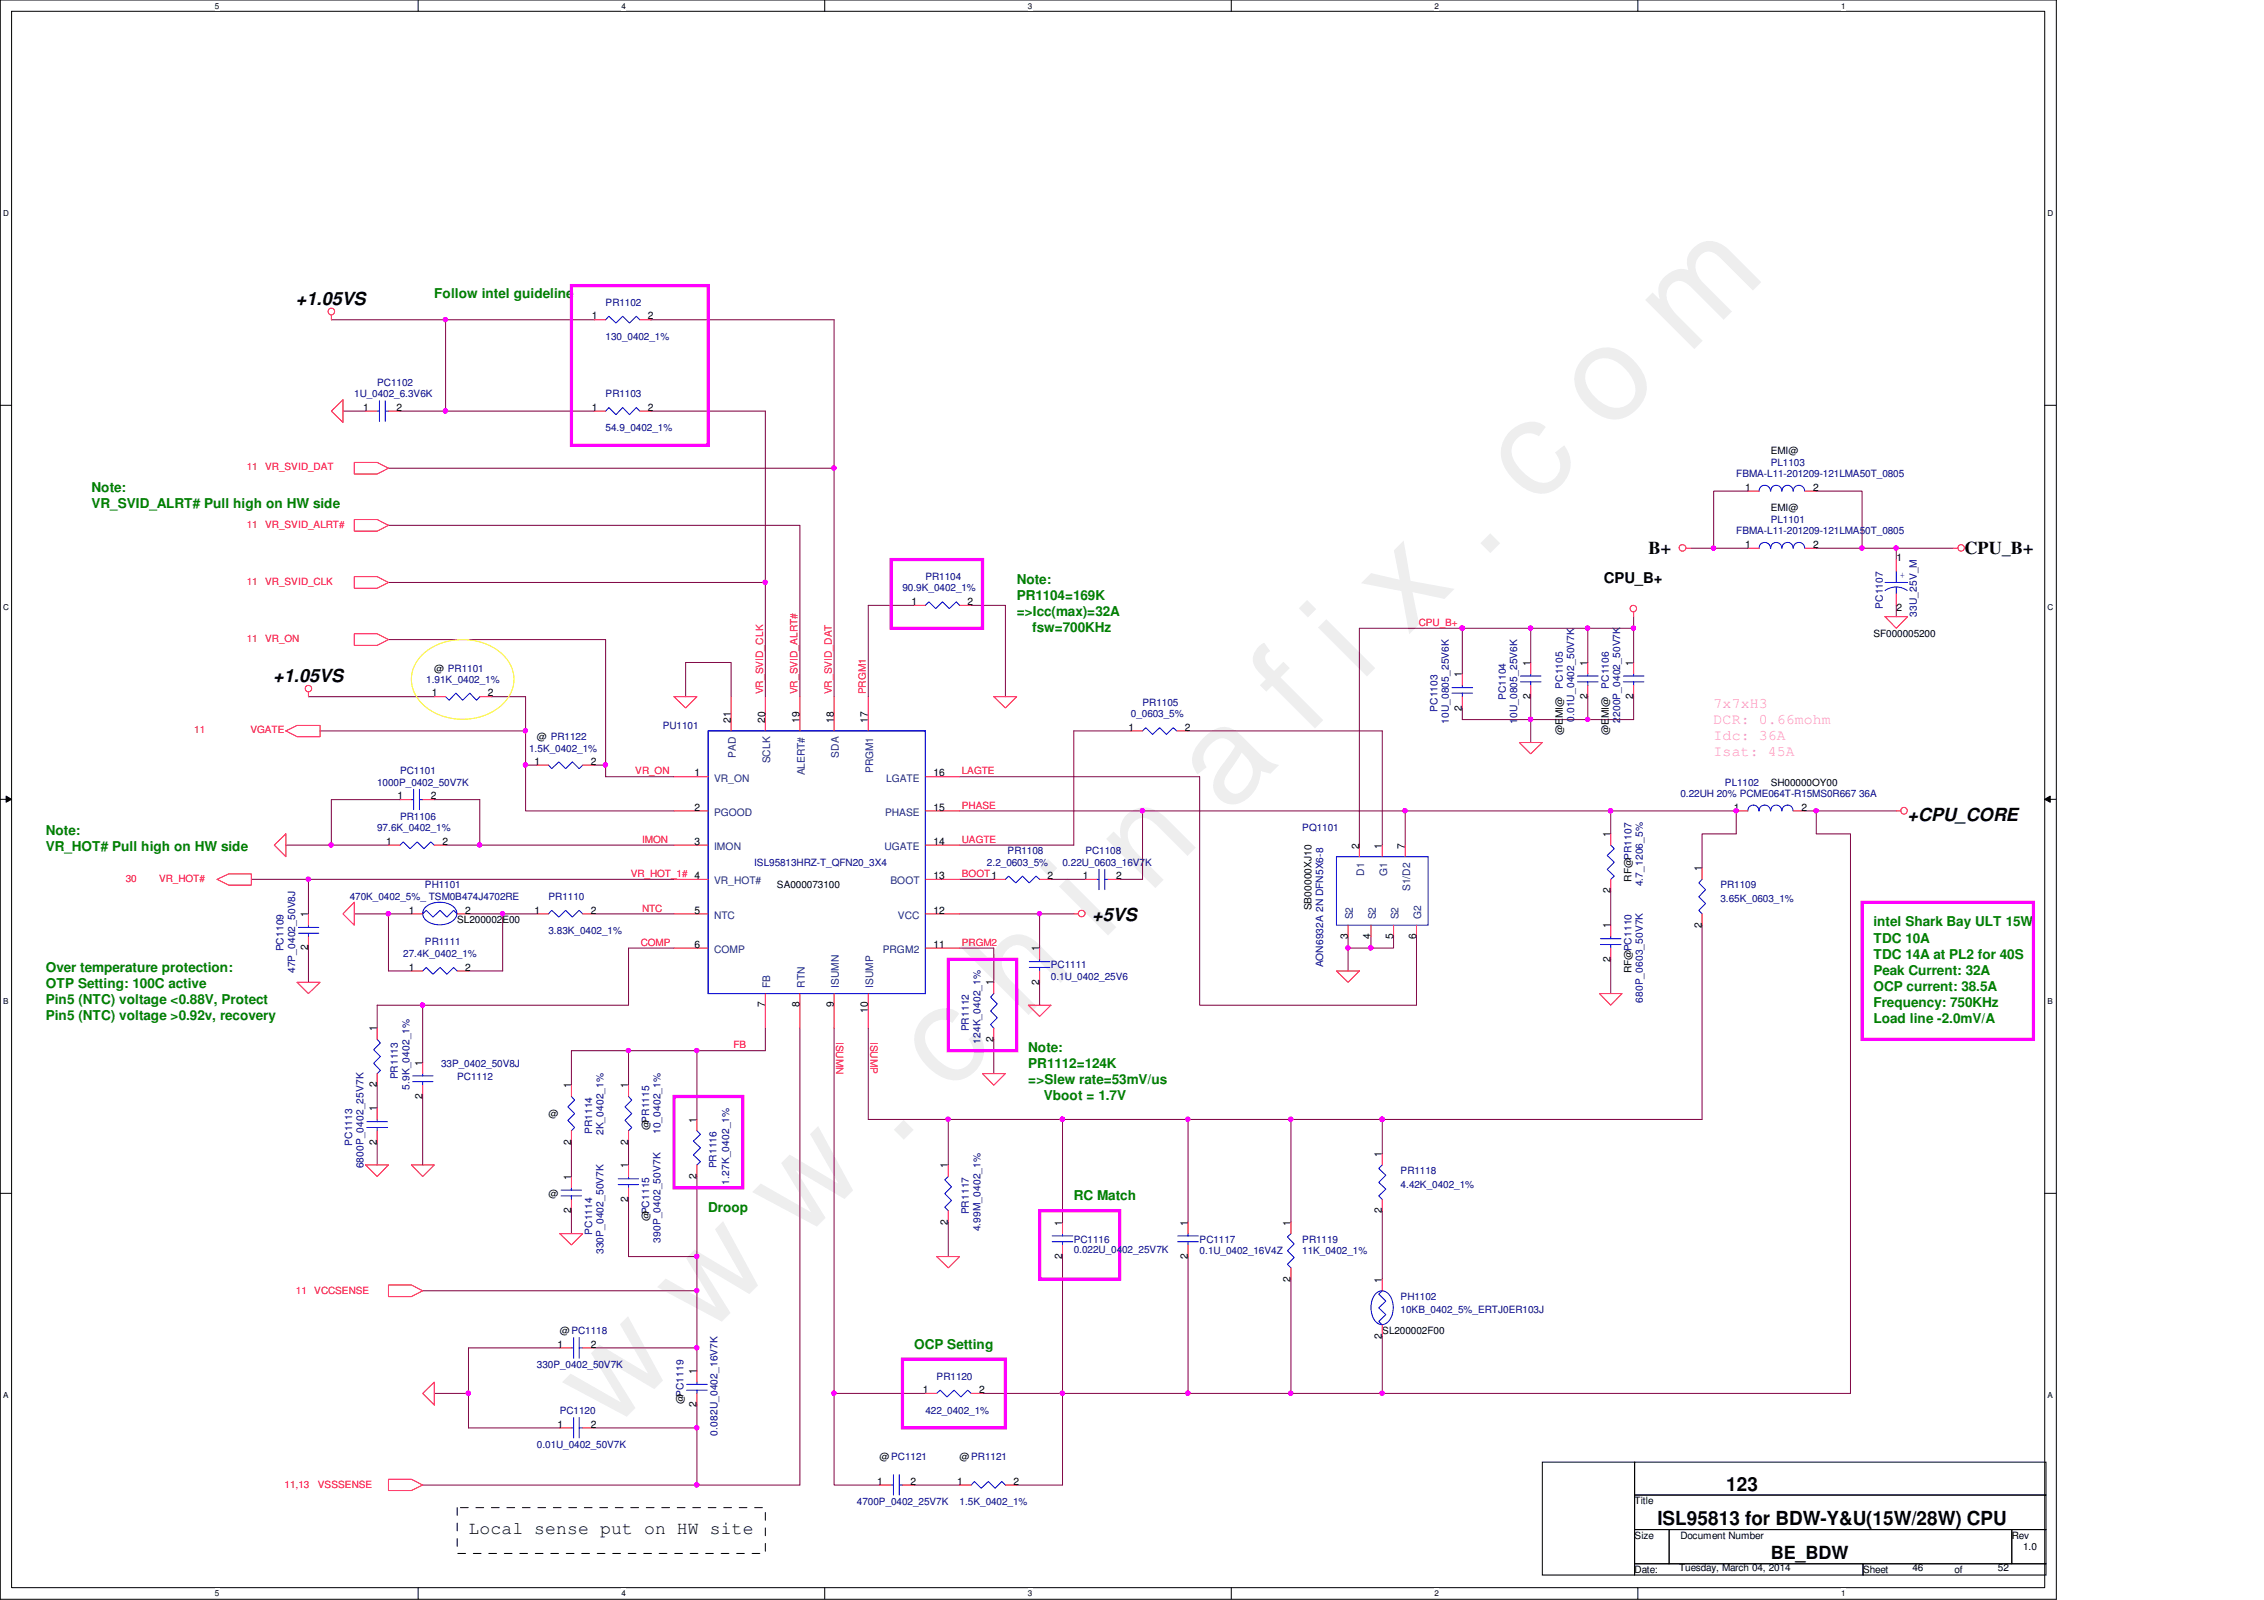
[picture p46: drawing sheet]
<svg xmlns="http://www.w3.org/2000/svg" width="297mm" height="210mm" viewBox="0 0 297 210" stroke-linecap="round" stroke-linejoin="round" font-family="sans-serif">
<defs><g id="words">
<text font-size="17.6" fill="#f0f" x="80.1" y="188" transform="rotate(-45 80.1 188)">w w w . c h i n a f i x . c o m</text>
<g font-size="2.5">
<text x="226.5" y="195.5">123</text>
<text x="217.5" y="200">ISL95813 for BDW-Y&amp;U(15W/28W) CPU</text>
</g>
<g font-size="2.4">
<text x="38.8" y="40">+1.05VS</text>
<text x="216.3" y="72.7">B+</text>
<text x="257.8" y="72.7">CPU_B+</text>
<text x="35.9" y="89.4">+1.05VS</text>
<text x="250.3" y="107.7">+CPU_CORE</text>
<text x="143.3" y="120.9">+5VS</text>
<text x="61.5" y="201.2">Local sense put on HW site</text>
<text x="232.3" y="204.5">BE_BDW</text>
</g>
<text font-size="1.9" x="210.4" y="76.5">CPU_B+</text>
<g font-size="1.9" fill="#ff80c0">
<text x="224.8" y="92.9">7x7xH3</text>
<text x="224.8" y="95">DCR: 0.66mohm</text>
<text x="224.8" y="97.1">Idc: 36A</text>
<text x="224.8" y="99.1">Isat: 45A</text>
</g>
<g font-size="1.8" fill="#008000">
<text x="57" y="39.1">Follow intel guideline</text>
<text x="12" y="64.6">Note:</text>
<text x="12" y="66.7">VR_SVID_ALRT# Pull high on HW side</text>
<text x="133.4" y="76.6">Note:</text>
<text x="133.4" y="78.7">PR1104=169K</text>
<text x="133.4" y="80.8">=&gt;Icc(max)=32A</text>
<text x="135.4" y="82.9">fsw=700KHz</text>
<text x="6" y="109.5">Note:</text>
<text x="6" y="111.6">VR_HOT# Pull high on HW side</text>
<text x="245.8" y="121.5">intel Shark Bay ULT 15W</text>
<text x="245.8" y="123.7">TDC 10A</text>
<text x="245.8" y="125.8">TDC 14A at PL2 for 40S</text>
<text x="6" y="127.5">Over temperature protection:</text>
<text x="6" y="129.6">OTP Setting: 100C active</text>
<text x="6" y="131.7">Pin5 (NTC) voltage &lt;0.88V, Protect</text>
<text x="245.8" y="127.9">Peak Current: 32A</text>
<text x="245.8" y="130">OCP current: 38.5A</text>
<text x="6" y="133.9">Pin5 (NTC) voltage &gt;0.92v, recovery</text>
<text x="245.8" y="132.1">Frequency: 750KHz</text>
<text x="245.8" y="134.2">Load line -2.0mV/A</text>
<text x="134.9" y="138">Note:</text>
<text x="134.9" y="140.1">PR1112=124K</text>
<text x="134.9" y="142.2">=&gt;Slew rate=53mV/us</text>
<text x="136.9" y="144.4">Vboot = 1.7V</text>
<text x="92.9" y="159">Droop</text>
<text x="140.9" y="157.5">RC Match</text>
<text x="119.9" y="177">OCP Setting</text>
</g>
<g font-size="1.4">
<text x="77.6" y="41.9">1</text>
<text x="85" y="41.9">2</text>
<text x="47.7" y="53.9">1</text>
<text x="52" y="53.9">2</text>
<text x="77.6" y="53.9">1</text>
<text x="85" y="53.9">2</text>
<text x="229" y="64.4">1</text>
<text x="237.9" y="64.4">2</text>
<text x="229" y="71.9">1</text>
<text x="237.9" y="71.9">2</text>
<text x="248.8" y="73.6">1</text>
<text x="119.6" y="79.4">1</text>
<text x="127" y="79.4">2</text>
<text x="248.8" y="80.2">2</text>
<text x="191.8" y="88.9" transform="rotate(-90 191.8 88.9)">1</text>
<text x="200.8" y="87.3" transform="rotate(-90 200.8 87.3)">1</text>
<text x="208.3" y="87.3" transform="rotate(-90 208.3 87.3)">1</text>
<text x="214.3" y="87.3" transform="rotate(-90 214.3 87.3)">1</text>
<text x="56.6" y="91.4">1</text>
<text x="64" y="91.4">2</text>
<text x="95.9" y="94.8" transform="rotate(-90 95.9 94.8)">21</text>
<text x="100.4" y="94.8" transform="rotate(-90 100.4 94.8)">20</text>
<text x="104.9" y="94.8" transform="rotate(-90 104.9 94.8)">19</text>
<text x="109.4" y="94.8" transform="rotate(-90 109.4 94.8)">18</text>
<text x="113.9" y="94.8" transform="rotate(-90 113.9 94.8)">17</text>
<text x="148.1" y="95.8">1</text>
<text x="155.4" y="95.8">2</text>
<text x="191.8" y="93.2" transform="rotate(-90 191.8 93.2)">2</text>
<text x="200.8" y="91.7" transform="rotate(-90 200.8 91.7)">2</text>
<text x="208.3" y="91.7" transform="rotate(-90 208.3 91.7)">2</text>
<text x="214.3" y="91.7" transform="rotate(-90 214.3 91.7)">2</text>
<text x="70.1" y="100.3">1</text>
<text x="77.5" y="100.3">2</text>
<text x="91.1" y="101.9">1</text>
<text x="122.5" y="101.9">16</text>
<text x="52.2" y="104.9">1</text>
<text x="56.5" y="104.9">2</text>
<text x="91.1" y="106.3">2</text>
<text x="122.5" y="106.3">15</text>
<text x="227.5" y="106.3">1</text>
<text x="236.3" y="106.3">2</text>
<text x="50.7" y="110.8">1</text>
<text x="58" y="110.8">2</text>
<text x="91.1" y="110.8">3</text>
<text x="122.5" y="110.8">14</text>
<text x="178.3" y="111.3" transform="rotate(-90 178.3 111.3)">2</text>
<text x="181.3" y="111.3" transform="rotate(-90 181.3 111.3)">1</text>
<text x="184.3" y="111.3" transform="rotate(-90 184.3 111.3)">7</text>
<text x="211.3" y="109.8" transform="rotate(-90 211.3 109.8)">1</text>
<text x="53.6" y="119.8">1</text>
<text x="61" y="119.8">2</text>
<text x="70.1" y="119.8">1</text>
<text x="77.5" y="119.8">2</text>
<text x="91.1" y="119.8">5</text>
<text x="122.5" y="115.3">13</text>
<text x="122.5" y="119.8">12</text>
<text x="137.5" y="115.3">2</text>
<text x="142.1" y="115.3">1</text>
<text x="146.4" y="115.3">2</text>
<text x="211.3" y="117.2" transform="rotate(-90 211.3 117.2)">2</text>
<text x="223.3" y="114.3" transform="rotate(-90 223.3 114.3)">1</text>
<text x="40.4" y="124.7" transform="rotate(-90 40.4 124.7)">2</text>
<text x="40.4" y="120.3" transform="rotate(-90 40.4 120.3)">1</text>
<text x="91.1" y="124.3">6</text>
<text x="122.5" y="124.3">11</text>
<text x="136.4" y="124.8" transform="rotate(-90 136.4 124.8)">1</text>
<text x="176.8" y="123.2" transform="rotate(-90 176.8 123.2)">3</text>
<text x="179.8" y="123.2" transform="rotate(-90 179.8 123.2)">4</text>
<text x="182.8" y="123.2" transform="rotate(-90 182.8 123.2)">5</text>
<text x="185.8" y="123.2" transform="rotate(-90 185.8 123.2)">6</text>
<text x="211.3" y="121.8" transform="rotate(-90 211.3 121.8)">1</text>
<text x="223.3" y="121.7" transform="rotate(-90 223.3 121.7)">2</text>
<text x="53.6" y="127.3">1</text>
<text x="61" y="127.3">2</text>
<text x="130.3" y="129.3" transform="rotate(-90 130.3 129.3)">1</text>
<text x="136.4" y="129.2" transform="rotate(-90 136.4 129.2)">2</text>
<text x="211.3" y="126.2" transform="rotate(-90 211.3 126.2)">2</text>
<text x="49.4" y="135.3" transform="rotate(-90 49.4 135.3)">1</text>
<text x="100.4" y="132.2" transform="rotate(-90 100.4 132.2)">7</text>
<text x="104.9" y="132.2" transform="rotate(-90 104.9 132.2)">8</text>
<text x="109.4" y="132.2" transform="rotate(-90 109.4 132.2)">9</text>
<text x="113.9" y="132.9" transform="rotate(-90 113.9 132.9)">10</text>
<text x="130.3" y="136.7" transform="rotate(-90 130.3 136.7)">2</text>
<text x="49.4" y="142.7" transform="rotate(-90 49.4 142.7)">2</text>
<text x="55.4" y="139.8" transform="rotate(-90 55.4 139.8)">1</text>
<text x="74.9" y="142.8" transform="rotate(-90 74.9 142.8)">1</text>
<text x="82.4" y="142.8" transform="rotate(-90 82.4 142.8)">1</text>
<text x="49.4" y="145.8" transform="rotate(-90 49.4 145.8)">1</text>
<text x="55.4" y="144.2" transform="rotate(-90 55.4 144.2)">2</text>
<text x="91.4" y="147.3" transform="rotate(-90 91.4 147.3)">1</text>
<text x="49.4" y="150.2" transform="rotate(-90 49.4 150.2)">2</text>
<text x="74.9" y="154.8" transform="rotate(-90 74.9 154.8)">1</text>
<text x="74.9" y="150.2" transform="rotate(-90 74.9 150.2)">2</text>
<text x="82.4" y="153.3" transform="rotate(-90 82.4 153.3)">1</text>
<text x="82.4" y="150.2" transform="rotate(-90 82.4 150.2)">2</text>
<text x="91.4" y="154.6" transform="rotate(-90 91.4 154.6)">2</text>
<text x="124.4" y="153.3" transform="rotate(-90 124.4 153.3)">1</text>
<text x="181.3" y="151.8" transform="rotate(-90 181.3 151.8)">1</text>
<text x="74.9" y="159.2" transform="rotate(-90 74.9 159.2)">2</text>
<text x="82.4" y="157.6" transform="rotate(-90 82.4 157.6)">2</text>
<text x="124.4" y="160.7" transform="rotate(-90 124.4 160.7)">2</text>
<text x="139.4" y="160.8" transform="rotate(-90 139.4 160.8)">1</text>
<text x="155.8" y="160.8" transform="rotate(-90 155.8 160.8)">1</text>
<text x="169.3" y="160.8" transform="rotate(-90 169.3 160.8)">1</text>
<text x="181.3" y="159.2" transform="rotate(-90 181.3 159.2)">2</text>
<text x="139.4" y="165.1" transform="rotate(-90 139.4 165.1)">2</text>
<text x="155.8" y="165.1" transform="rotate(-90 155.8 165.1)">2</text>
<text x="169.3" y="168.1" transform="rotate(-90 169.3 168.1)">2</text>
<text x="181.3" y="168.3" transform="rotate(-90 181.3 168.3)">1</text>
<text x="73.1" y="176.8">1</text>
<text x="77.5" y="176.8">2</text>
<text x="181.3" y="175.6" transform="rotate(-90 181.3 175.6)">2</text>
<text x="91.4" y="184.6" transform="rotate(-90 91.4 184.6)">2</text>
<text x="91.4" y="180.3" transform="rotate(-90 91.4 180.3)">1</text>
<text x="121.1" y="182.8">1</text>
<text x="128.5" y="182.8">2</text>
<text x="73.1" y="187.3">1</text>
<text x="77.5" y="187.3">2</text>
<text x="115.1" y="194.8">1</text>
<text x="119.5" y="194.8">2</text>
<text x="125.6" y="194.8">1</text>
<text x="133" y="194.8">2</text>
</g>
<g font-size="1.4" fill="#004080">
<text x="96.6" y="99.4" transform="rotate(-90 96.6 99.4)">PAD</text>
<text x="101" y="100.2" transform="rotate(-90 101 100.2)">SCLK</text>
<text x="105.6" y="101.7" transform="rotate(-90 105.6 101.7)">ALERT#</text>
<text x="110.1" y="99.4" transform="rotate(-90 110.1 99.4)">SDA</text>
<text x="114.6" y="101.4" transform="rotate(-90 114.6 101.4)">PRGM1</text>
<text x="93.7" y="102.5">VR_ON</text>
<text x="93.7" y="107">PGOOD</text>
<text x="116.1" y="107">PHASE</text>
<text x="116.2" y="102.5">LGATE</text>
<text x="93.7" y="111.5">IMON</text>
<text x="116" y="111.5">UGATE</text>
<text x="93.7" y="116">VR_HOT#</text>
<text x="116.8" y="116">BOOT</text>
<text x="179" y="114.9" transform="rotate(-90 179 114.9)">D1</text>
<text x="182" y="115" transform="rotate(-90 182 115)">G1</text>
<text x="185" y="116.9" transform="rotate(-90 185 116.9)">S1/D2</text>
<text x="93.7" y="120.5">NTC</text>
<text x="93.7" y="125">COMP</text>
<text x="115.8" y="125">PRGM2</text>
<text x="117.8" y="120.5">VCC</text>
<text x="177.5" y="120.6" transform="rotate(-90 177.5 120.6)">S2</text>
<text x="180.5" y="120.6" transform="rotate(-90 180.5 120.6)">S2</text>
<text x="183.5" y="120.6" transform="rotate(-90 183.5 120.6)">S2</text>
<text x="186.5" y="120.6" transform="rotate(-90 186.5 120.6)">G2</text>
<text x="101" y="129.6" transform="rotate(-90 101 129.6)">FB</text>
<text x="105.6" y="129.6" transform="rotate(-90 105.6 129.6)">RTN</text>
<text x="110.1" y="129.6" transform="rotate(-90 110.1 129.6)">ISUMN</text>
<text x="114.6" y="129.6" transform="rotate(-90 114.6 129.6)">ISUMP</text>
</g>
<g font-size="1.3" fill="#000080">
<text x="79.5" y="40.1">PR1102</text>
<text x="79.5" y="44.6">130_0402_1%</text>
<text x="46.5" y="52.1">1U_0402_6.3V6K</text>
<text x="49.5" y="50.6">PC1102</text>
<text x="79.5" y="52.1">PR1103</text>
<text x="79.5" y="56.6">54.9_0402_1%</text>
<text x="227.8" y="62.6">FBMA-L11-201209-121LMA50T_0805</text>
<text x="232.3" y="61.1">PL1103</text>
<text x="227.8" y="70.1">FBMA-L11-201209-121LMA50T_0805</text>
<text x="232.3" y="68.6">PL1101</text>
<text x="118.4" y="77.6">90.9K_0402_1%</text>
<text x="121.4" y="76.1">PR1104</text>
<text x="247" y="79.8" transform="rotate(-90 247 79.8)">PC1107</text>
<text x="251.5" y="80.9" transform="rotate(-90 251.5 80.9)">33U_25V_M</text>
<text x="55.9" y="89.6">1.91K_0402_1%</text>
<text x="86.9" y="95.6">PU1101</text>
<text x="148.4" y="94.1">0_0603_5%</text>
<text x="149.9" y="92.6">PR1105</text>
<text x="188.6" y="93.3" transform="rotate(-90 188.6 93.3)">PC1103</text>
<text x="190.1" y="95" transform="rotate(-90 190.1 95)">10U_0805_25V6K</text>
<text x="197.6" y="91.9" transform="rotate(-90 197.6 91.9)">PC1104</text>
<text x="199" y="95" transform="rotate(-90 199 95)">10U_0805_25V6K</text>
<text x="205.1" y="90.3" transform="rotate(-90 205.1 90.3)">PC1105</text>
<text x="206.5" y="94.7" transform="rotate(-90 206.5 94.7)">0.01U_0402_50V7K</text>
<text x="211.1" y="90.3" transform="rotate(-90 211.1 90.3)">PC1106</text>
<text x="212.6" y="94.8" transform="rotate(-90 212.6 94.8)">2200P_0402_50V7K</text>
<text x="52.5" y="101.6">PC1101</text>
<text x="69.4" y="98.6">1.5K_0402_1%</text>
<text x="49.5" y="103.1">1000P_0402_50V7K</text>
<text x="52.5" y="107.6">PR1106</text>
<text x="220.5" y="104.6">0.22UH 20% PCME064T-R15MS0R667 36A</text>
<text x="226.3" y="103.1">PL1102</text>
<text x="49.5" y="109.1">97.6K_0402_1%</text>
<text x="98.9" y="113.6">ISL95813HRZ-T_QFN20_3X4</text>
<text x="129.5" y="113.6">2.2_0603_5%</text>
<text x="132.2" y="112.1">PR1108</text>
<text x="139.4" y="113.6">0.22U_0603_16V7K</text>
<text x="142.4" y="112.1">PC1108</text>
<text x="170.9" y="109.1">PQ1101</text>
<text x="45.9" y="118.1">470K_0402_5%_ TSM0B474J4702RE</text>
<text x="55.7" y="116.5">PH1101</text>
<text x="72" y="118.1">PR1110</text>
<text x="215.6" y="116.3" transform="rotate(-90 215.6 116.3)">4.7_1206_5%</text>
<text x="225.7" y="116.5">PR1109</text>
<text x="225.7" y="118.4">3.65K_0603_1%</text>
<text x="37.2" y="124.8" transform="rotate(-90 37.2 124.8)">PC1109</text>
<text x="52.9" y="125.6">27.4K_0402_1%</text>
<text x="55.7" y="124">PR1111</text>
<text x="72" y="122.6">3.83K_0402_1%</text>
<text x="38.7" y="127.7" transform="rotate(-90 38.7 127.7)">47P_0402_50V8J</text>
<text x="137.9" y="127">PC1111</text>
<text x="137.9" y="128.6">0.1U_0402_25V6</text>
<text x="173.6" y="126.9" transform="rotate(-90 173.6 126.9)">AON6932A 2N DFN5X6-8</text>
<text x="215.6" y="131.6" transform="rotate(-90 215.6 131.6)">680P_0603_50V7K</text>
<text x="127.1" y="135.3" transform="rotate(-90 127.1 135.3)">PR1112</text>
<text x="128.6" y="136.9" transform="rotate(-90 128.6 136.9)">124K_0402_1%</text>
<text x="52.2" y="141.6" transform="rotate(-90 52.2 141.6)">PR1113</text>
<text x="53.7" y="143" transform="rotate(-90 53.7 143)">5.9K_0402_1%</text>
<text x="57.9" y="140">33P_0402_50V8J</text>
<text x="60" y="141.7">PC1112</text>
<text x="77.7" y="148.8" transform="rotate(-90 77.7 148.8)">PR1114</text>
<text x="79.2" y="148.9" transform="rotate(-90 79.2 148.9)">2K_0402_1%</text>
<text x="86.7" y="148.8" transform="rotate(-90 86.7 148.8)">10_0402_1%</text>
<text x="46.2" y="150.3" transform="rotate(-90 46.2 150.3)">PC1113</text>
<text x="47.7" y="153.3" transform="rotate(-90 47.7 153.3)">6800P_0402_25V7K</text>
<text x="94" y="153.3" transform="rotate(-90 94 153.3)">PR1116</text>
<text x="95.7" y="155.4" transform="rotate(-90 95.7 155.4)">1.27K_0402_1%</text>
<text x="183.8" y="154">PR1118</text>
<text x="183.8" y="155.8">4.42K_0402_1%</text>
<text x="77.7" y="162" transform="rotate(-90 77.7 162)">PC1114</text>
<text x="127.1" y="159.3" transform="rotate(-90 127.1 159.3)">PR1117</text>
<text x="128.6" y="161.5" transform="rotate(-90 128.6 161.5)">4.99M_0402_1%</text>
<text x="79.2" y="164.5" transform="rotate(-90 79.2 164.5)">330P_0402_50V7K</text>
<text x="86.7" y="163" transform="rotate(-90 86.7 163)">390P_0402_50V7K</text>
<text x="140.9" y="163">PC1116</text>
<text x="140.9" y="164.4">0.022U_0402_25V7K</text>
<text x="157.4" y="163">PC1117</text>
<text x="157.4" y="164.5">0.1U_0402_16V4Z</text>
<text x="170.9" y="163">PR1119</text>
<text x="170.9" y="164.5">11K_0402_1%</text>
<text x="183.8" y="170.5">PH1102</text>
<text x="183.8" y="172.3">10KB_0402_5%_ERTJ0ER103J</text>
<text x="70.4" y="179.5">330P_0402_50V7K</text>
<text x="73.4" y="185.5">PC1120</text>
<text x="121.4" y="185.5">422_0402_1%</text>
<text x="122.9" y="181">PR1120</text>
<text x="70.4" y="190">0.01U_0402_50V7K</text>
<text x="94.1" y="188.3" transform="rotate(-90 94.1 188.3)">0.082U_0402_16V7K</text>
<text x="112.4" y="197.5">4700P_0402_25V7K</text>
<text x="125.9" y="197.5">1.5K_0402_1%</text>
</g>
<g font-size="1.3">
<text x="232.3" y="59.6">EMI@</text>
<text x="232.3" y="67.1">EMI@</text>
<text x="245.8" y="83.6">SF000005200</text>
<text x="57" y="88.1">@ PR1101</text>
<text x="70.4" y="97.1">@ PR1122</text>
<text x="205.1" y="96.5" transform="rotate(-90 205.1 96.5)">@EMI@</text>
<text x="211.1" y="96.5" transform="rotate(-90 211.1 96.5)">@EMI@</text>
<text x="232.3" y="103.1">SH00000OY00</text>
<text x="101.9" y="116.5">SA000073100</text>
<text x="172.1" y="119.4" transform="rotate(-90 172.1 119.4)">SB00000XJ10</text>
<text x="214" y="115.7" transform="rotate(-90 214 115.7)">RF@PR1107</text>
<text x="60" y="121.1">SL200002E00</text>
<text x="214" y="127.7" transform="rotate(-90 214 127.7)">RF@PC1110</text>
<text x="72" y="146.5">@</text>
<text x="85.2" y="148.2" transform="rotate(-90 85.2 148.2)">@PR1115</text>
<text x="72" y="157">@</text>
<text x="85.2" y="160.2" transform="rotate(-90 85.2 160.2)">@PC1115</text>
<text x="73.4" y="175">@PC1118</text>
<text x="181.4" y="175">SL200002F00</text>
<text x="89.7" y="184.2" transform="rotate(-90 89.7 184.2)">@PC1119</text>
<text x="115.4" y="191.5">@PC1121</text>
<text x="125.9" y="191.5">@PR1121</text>
<text x="214.5" y="197.3">Title</text>
<text x="214.5" y="201.8">Size</text>
<text x="220.5" y="201.8">Document Number</text>
<text x="263.9" y="201.8">Rev</text>
<text x="265.4" y="203.3">1.0</text>
<text x="214.5" y="206.3">Date:</text>
<text x="220.3" y="206.2">Tuesday, March 04, 2014</text>
<text x="244.4" y="206.3">Sheet</text>
<text x="250.9" y="206.2">46</text>
<text x="256.5" y="206.3">of</text>
<text x="262.1" y="206.2">52</text>
</g>
<g font-size="1.3" fill="#f00">
<text x="32.4" y="61.7">11</text>
<text x="34.8" y="61.7">VR_SVID_DAT</text>
<text x="32.4" y="69.2">11</text>
<text x="34.8" y="69.2">VR_SVID_ALRT#</text>
<text x="32.4" y="76.7">11</text>
<text x="34.8" y="76.7">VR_SVID_CLK</text>
<text x="186.1" y="82.1">CPU_B+</text>
<text x="32.4" y="84.2">11</text>
<text x="34.8" y="84.2">VR_ON</text>
<text x="100.1" y="91.1" transform="rotate(-90 100.1 91.1)">VR_SVID_CLK</text>
<text x="104.6" y="91.1" transform="rotate(-90 104.6 91.1)">VR_SVID_ALRT#</text>
<text x="109.1" y="91.1" transform="rotate(-90 109.1 91.1)">VR_SVID_DAT</text>
<text x="113.6" y="91.1" transform="rotate(-90 113.6 91.1)">PRGM1</text>
<text x="25.5" y="96.2">11</text>
<text x="32.8" y="96.2">VGATE</text>
<text x="83.4" y="101.6">VR_ON</text>
<text x="126.2" y="101.6">LAGTE</text>
<text x="126.2" y="106.1">PHASE</text>
<text x="84.2" y="110.6">IMON</text>
<text x="126.2" y="110.6">UAGTE</text>
<text x="16.5" y="115.7">30</text>
<text x="20.9" y="115.7">VR_HOT#</text>
<text x="82.8" y="115.1">VR_HOT_1# 4</text>
<text x="84.2" y="119.6">NTC</text>
<text x="126.2" y="115.1">BOOT1</text>
<text x="84.1" y="124.1">COMP</text>
<text x="126.2" y="124.1">PRGM2</text>
<text x="96.2" y="137.5">FB</text>
<text x="109.7" y="136.7" transform="rotate(90 109.7 136.7)">ISUMN</text>
<text x="114.2" y="136.7" transform="rotate(90 114.2 136.7)">ISUMP</text>
<text x="38.8" y="169.8">11</text>
<text x="41.2" y="169.8">VCCSENSE</text>
<text x="37.3" y="195.2">11,13</text>
<text x="41.7" y="195.2">VSSSENSE</text>
</g>
<text font-size="1.3" fill="#00f" x="249.3" y="75.8">+</text>
<g font-size="1.1">
<text x="28.2" y="1.1">5</text>
<text x="81.5" y="1.1">4</text>
<text x="134.9" y="1.1">3</text>
<text x="188.2" y="1.1">2</text>
<text x="241.6" y="1.1">1</text>
<text x=".4" y="28.3">D</text>
<text x="268.6" y="28.3">D</text>
<text x=".4" y="80">C</text>
<text x="268.6" y="80">C</text>
<text x=".4" y="131.7">B</text>
<text x="268.6" y="131.7">B</text>
<text x=".4" y="183.3">A</text>
<text x="268.6" y="183.3">A</text>
<text x="28.2" y="209.4">5</text>
<text x="81.5" y="209.4">4</text>
<text x="134.9" y="209.4">3</text>
<text x="188.2" y="209.4">2</text>
<text x="241.6" y="209.4">1</text>
</g>
</g></defs>
<path d="M0 0h269.8v209.8h-269.8zM1.5 1.5h266.8v206.8h-266.8z" fill="none" stroke="#000" stroke-width=".13"/>
<g fill="#fff">
<path d="M28.2 .2h.6v1.2h-.6z"/>
<path d="M28.2 208.5h.6v1.1h-.6z"/>
</g>
<path d="M54.9 0v1.5M54.9 208.3v1.5" fill="none" stroke="#000" stroke-width=".13"/>
<g fill="#fff">
<path d="M81.5 .2h.6v1.2h-.6z"/>
<path d="M81.5 208.5h.6v1.1h-.6z"/>
</g>
<path d="M108.2 0v1.5M108.2 208.3v1.5" fill="none" stroke="#000" stroke-width=".13"/>
<g fill="#fff">
<path d="M134.9 .2h.6v1.2h-.6z"/>
<path d="M134.9 208.5h.6v1.1h-.6z"/>
</g>
<path d="M161.5 0v1.5M161.5 208.3v1.5" fill="none" stroke="#000" stroke-width=".13"/>
<g fill="#fff">
<path d="M188.2 .2h.6v1.2h-.6z"/>
<path d="M188.2 208.5h.6v1.1h-.6z"/>
</g>
<path d="M214.9 0v1.5M214.9 208.3v1.5" fill="none" stroke="#000" stroke-width=".13"/>
<g fill="#fff">
<path d="M241.6 .2h.5v1.2h-.5z"/>
<path d="M241.6 208.5h.5v1.1h-.5z"/>
<path d="M.4 27.3h.8v1.2h-.8z"/>
<path d="M268.7 27.3h.7v1.2h-.7z"/>
<path d="M.4 79h.8v1.2h-.8z"/>
<path d="M268.7 79h.7v1.2h-.7z"/>
</g>
<path d="M0 53.2h1.5M268.3 53.2h1.5" fill="none" stroke="#000" stroke-width=".13"/>
<g fill="#fff">
<path d="M.4 130.7h.7v1.2h-.7z"/>
<path d="M268.7 130.7h.7v1.2h-.7z"/>
</g>
<path d="M0 104.9h1.5M.8 104.4l.7 .5-.7 .3zM268.3 104.9h1.5M268.3 104.9l.7-.5v.8z" fill="none" stroke="#000" stroke-width=".13"/>
<path d="M.8 104.4l.7 .5-.7 .3zM268.3 104.9l.7-.5v.8z" fill="#000"/>
<g fill="#fff">
<path d="M.4 182.4h.7v1.2h-.7z"/>
<path d="M268.7 182.4h.7v1.2h-.7z"/>
</g>
<path d="M0 156.6h1.5M268.3 156.6h1.5" fill="none" stroke="#000" stroke-width=".13"/>
<path d="M66 119.9v7.5" fill="none" stroke="#800040" stroke-width=".13"/>
<circle cx="65.9" cy="119.9" r=".29" fill="#f0f"/>
<circle cx="65.9" cy="119.9" r=".29" fill="none" stroke="#f0f" stroke-width=".13"/>
<path d="M51 119.9v7.5M61.5 127.4h4.5" fill="none" stroke="#800040" stroke-width=".13"/>
<circle cx="50.9" cy="119.9" r=".29" fill="#f0f"/>
<circle cx="50.9" cy="119.9" r=".29" fill="none" stroke="#f0f" stroke-width=".13"/>
<path d="M51 119.9h3M61.5 119.9h4.5M88.4 115.4h-47.9v4.5M40.5 124.4v4.5M51 127.4h3" fill="none" stroke="#800040" stroke-width=".13"/>
<circle cx="40.4" cy="115.3" r=".29" fill="#f0f"/>
<circle cx="40.4" cy="115.3" r=".29" fill="none" stroke="#f0f" stroke-width=".13"/>
<path d="M43.5 42h34.4M58.5 42v11.9h19.4M51 61.4h58.4v30M51 76.4h49.4M51 68.9h53.9" fill="none" stroke="#800040" stroke-width=".13"/>
<circle cx="58.4" cy="53.9" r=".29" fill="#f0f"/>
<circle cx="58.4" cy="53.9" r=".29" fill="none" stroke="#f0f" stroke-width=".13"/>
<circle cx="58.4" cy="41.9" r=".29" fill="#f0f"/>
<circle cx="58.4" cy="41.9" r=".29" fill="none" stroke="#f0f" stroke-width=".13"/>
<path d="M42 95.9h27M64.5 91.4h4.5M62.9 110.9h25.5" fill="none" stroke="#800040" stroke-width=".13"/>
<circle cx="62.9" cy="110.8" r=".29" fill="#f0f"/>
<circle cx="62.9" cy="110.8" r=".29" fill="none" stroke="#f0f" stroke-width=".13"/>
<path d="M43.5 110.9h7.5M57 104.9h5.9v6h-4.4" fill="none" stroke="#800040" stroke-width=".13"/>
<circle cx="43.4" cy="110.8" r=".29" fill="#f0f"/>
<circle cx="43.4" cy="110.8" r=".29" fill="none" stroke="#f0f" stroke-width=".13"/>
<path d="M52.5 104.9h-9v6M55.5 131.9v7.5M55.5 143.9v8.9" fill="none" stroke="#800040" stroke-width=".13"/>
<circle cx="55.4" cy="131.8" r=".29" fill="#f0f"/>
<circle cx="55.4" cy="131.8" r=".29" fill="none" stroke="#f0f" stroke-width=".13"/>
<path d="M55.5 131.9h-6v3M73.4 176.8h-11.9v6h-4.5M61.5 187.3h11.9" fill="none" stroke="#800040" stroke-width=".13"/>
<circle cx="61.4" cy="182.8" r=".29" fill="#f0f"/>
<circle cx="61.4" cy="182.8" r=".29" fill="none" stroke="#f0f" stroke-width=".13"/>
<path d="M61.5 182.8v4.5M91.4 187.3v7.5h-35.9" fill="none" stroke="#800040" stroke-width=".13"/>
<circle cx="91.4" cy="194.8" r=".29" fill="#f0f"/>
<circle cx="91.4" cy="194.8" r=".29" fill="none" stroke="#f0f" stroke-width=".13"/>
<g fill="none" stroke="#800040" stroke-width=".13">
<path d="M45 53.9h3M52.5 53.9h6M40.5 91.4h16.5M51 83.9h28.5M33 115.4h7.5M37.5 110.9h6M46.5 119.9h4.5M66 119.9h4.4M125.9 101.9h31.5M238.3 106.4h10.5M55.5 131.9h27M104.9 134.9v59.9h-13.5"/>
<path d="M109.4 134.9v59.9h6M49.5 142.4v2.9M49.5 149.9v2.9M181.4 146.9h41.9M55.5 169.3h35.9M119.9 194.8h6M139.4 182.8v12h-6M181.4 182.8h61.4"/>
</g>
<circle cx="238.3" cy="106.4" r=".29" fill="#f0f"/>
<circle cx="238.3" cy="106.4" r=".29" fill="none" stroke="#f0f" stroke-width=".13"/>
<path d="M248.8 71.9h7.5M238.3 109.4h4.5v73.4" fill="none" stroke="#800040" stroke-width=".13"/>
<circle cx="248.8" cy="71.9" r=".29" fill="#f0f"/>
<circle cx="248.8" cy="71.9" r=".29" fill="none" stroke="#f0f" stroke-width=".13"/>
<path d="M238.3 64.4h6v7.5h4.5v1.5M248.8 79.4v1.5M178.4 82.4v28.5M149.9 106.4h34.5v4.5M157.4 101.9v30h28.4M236.8 106.4h1.5v3" fill="none" stroke="#800040" stroke-width=".13"/>
<circle cx="244.3" cy="71.9" r=".29" fill="#f0f"/>
<circle cx="244.3" cy="71.9" r=".29" fill="none" stroke="#f0f" stroke-width=".13"/>
<path d="M238.3 71.9h6" fill="none" stroke="#800040" stroke-width=".13"/>
<g fill="none" stroke="#f00" stroke-width=".13">
<path d="M43.5 53.9l1.5-1.4v2.9zM43.5 41.4v.6M48 53.9h1.5M51 53.9h1.5M46.5 60.7h3l1.5 .7-1.5 .8h-3zM46.5 68.2h3l1.5 .7-1.5 .8h-3zM46.5 75.7h3l1.5 .7-1.5 .8h-3zM236.8 64.4h1.5M236.8 71.9h1.5M248.8 73.4v1.5M248.8 77.9v1.5M256.3 71.9h.6"/>
<path d="M37.5 95.9l1.5-.7h3v1.4h-3zM40.5 90.8v.6M46.5 83.1h3l1.5 .8-1.5 .8h-3zM57 91.4h1.5M62.9 91.4h1.6M247.3 80.9h3l-1.5 1.5zM28.5 115.4l1.5-.8h3v1.5h-3zM36 110.9l1.5-1.5v3zM40.5 119.9v1.5M46.5 118.4v3l-1.5-1.5zM51 110.9h1.5M52.5 104.9h1.5"/>
<path d="M54 119.9h1.5M55.5 104.9h1.5M57 110.9h1.5M60 119.9h1.5M248.8 106.4h.6M39 128.9h3l-1.5 1.4zM40.5 122.9v1.5M49.5 134.9v1.5M54 127.4h1.5M55.5 139.4v1.4M60 127.4h1.5M48 152.8h3l-1.5 1.6z"/>
<path d="M49.5 140.8v1.6M49.5 145.3v1.6M49.5 148.3v1.6M54 152.8h3l-1.5 1.6zM55.5 142.4v1.5M51 168.6h3l1.5 .7-1.5 .8h-3zM51 194.1h3l1.5 .7-1.5 .7h-3zM55.5 182.8l1.5-1.5v3zM115.4 194.8h1.5M118.4 194.8h1.5M125.9 194.8h1.5M131.9 194.8h1.5"/>
<circle cx="43.5" cy="40.9" r=".44"/>
<circle cx="257.3" cy="71.9" r=".43"/>
<circle cx="40.5" cy="90.3" r=".43"/>
<circle cx="249.8" cy="106.4" r=".44"/>
</g>
<path d="M202.4 191.8h12.1v14.8h-12.1zM214.5 191.8h53.9v4.3h-53.9zM214.5 196.1h53.9v4.6h-53.9zM214.5 200.7h4.5v4.5h-4.5zM214.5 205.2h29.9v1.4h-29.9zM219 200.7h45v4.5h-45zM244.4 205.2h24v1.4h-24zM264 200.7h4.4v4.5h-4.4z" fill="none" stroke="#000" stroke-width=".13"/>
<path d="M60 197.8h40.4v6h-40.4z" fill="none" stroke="#000" stroke-width=".13" stroke-dasharray="1 1 1 1 1 1 1 1"/>
<path d="M244.3 118.4h22.5v18h-22.5z" fill="none" stroke="#f0f" stroke-width=".42"/>
<path d="M55.3 86a8 8 0 0 1 10.8 0 4.4 4.4 0 0 1-.6 6.8 8 8 0 0 1-10.2-.6 4.3 4.3 0 0 1 0-6.2z" fill="none" stroke="#ff0" stroke-width=".13"/>
<g fill="none" stroke="#00f" stroke-width=".13">
<path d="M49.5 53.9h.3M49.8 52.6v2.7M50.5 53.9h.5M50.5 52.6v2.7M247.3 77.5a2.52 2.52 0 0 1 2.9 0M247.3 76.4h3M248.8 74.9v1.5M248.8 77v.9M58.5 91.4l.4 .5 .9-1 .9 1 .9-1 .9 1 .4-.5M92.9 95.9h28.5v34.4h-28.5zM52.5 110.9l.4-.4 .9 .8 .9-.8 .9 .8 .9-.8 .5 .4M54 104.9h.3"/>
<path d="M54.3 103.5v2.7M55 104.9h.5M55 103.5v2.7M55.5 119.9l.4-.5 .9 .9 .9-.9 .9 .9 .9-.9 .5 .5M55.8 119.1a2.97 2.97 0 0 1 3.8 0 1.13 1.13 0 0 1-.3 1.8 2.99 2.99 0 0 1-3.5-.3 1.09 1.09 0 0 1 0-1.5zM39.2 122.4h2.6M39.2 121.7h2.6M40.5 121.4v.3M40.5 122.4v.5M49.5 136.4l.4 .4-.9 .9 .9 .9-.9 .9 .9 .9-.4 .4M55.5 127.4l.4-.5 .9 .9 .9-.9 .9 .9 .9-.9 .5 .5M48.1 147.9h2.7"/>
<path d="M48.1 147.2h2.7M49.5 146.9v.3M49.5 147.9v.4M54.1 141.9h2.7M54.1 141.1h2.7M55.5 140.8v.3M55.5 141.9v.5M116.9 194.8h.3M117.2 193.5v2.6M118 194.8h.4M118 193.5v2.6M127.4 194.8l.4-.4 .9 .8 1-.8 .9 .8 .8-.8 .5 .4"/>
</g>
<circle cx="65.9" cy="119.9" r=".29" fill="#f0f"/>
<circle cx="65.9" cy="119.9" r=".29" fill="none" stroke="#f0f" stroke-width=".13"/>
<circle cx="50.9" cy="119.9" r=".29" fill="#f0f"/>
<circle cx="50.9" cy="119.9" r=".29" fill="none" stroke="#f0f" stroke-width=".13"/>
<circle cx="40.4" cy="115.3" r=".29" fill="#f0f"/>
<circle cx="40.4" cy="115.3" r=".29" fill="none" stroke="#f0f" stroke-width=".13"/>
<circle cx="58.4" cy="53.9" r=".29" fill="#f0f"/>
<circle cx="58.4" cy="53.9" r=".29" fill="none" stroke="#f0f" stroke-width=".13"/>
<circle cx="58.4" cy="41.9" r=".29" fill="#f0f"/>
<circle cx="58.4" cy="41.9" r=".29" fill="none" stroke="#f0f" stroke-width=".13"/>
<circle cx="62.9" cy="110.8" r=".29" fill="#f0f"/>
<circle cx="62.9" cy="110.8" r=".29" fill="none" stroke="#f0f" stroke-width=".13"/>
<circle cx="43.4" cy="110.8" r=".29" fill="#f0f"/>
<circle cx="43.4" cy="110.8" r=".29" fill="none" stroke="#f0f" stroke-width=".13"/>
<circle cx="55.4" cy="131.8" r=".29" fill="#f0f"/>
<circle cx="55.4" cy="131.8" r=".29" fill="none" stroke="#f0f" stroke-width=".13"/>
<circle cx="61.4" cy="182.8" r=".29" fill="#f0f"/>
<circle cx="61.4" cy="182.8" r=".29" fill="none" stroke="#f0f" stroke-width=".13"/>
<circle cx="91.4" cy="194.8" r=".29" fill="#f0f"/>
<circle cx="91.4" cy="194.8" r=".29" fill="none" stroke="#f0f" stroke-width=".13"/>
<circle cx="238.3" cy="106.4" r=".29" fill="#f0f"/>
<circle cx="238.3" cy="106.4" r=".29" fill="none" stroke="#f0f" stroke-width=".13"/>
<circle cx="248.8" cy="71.9" r=".29" fill="#f0f"/>
<circle cx="248.8" cy="71.9" r=".29" fill="none" stroke="#f0f" stroke-width=".13"/>
<circle cx="244.3" cy="71.9" r=".29" fill="#f0f"/>
<circle cx="244.3" cy="71.9" r=".29" fill="none" stroke="#f0f" stroke-width=".13"/>
<use href="#words"/>
</svg>
